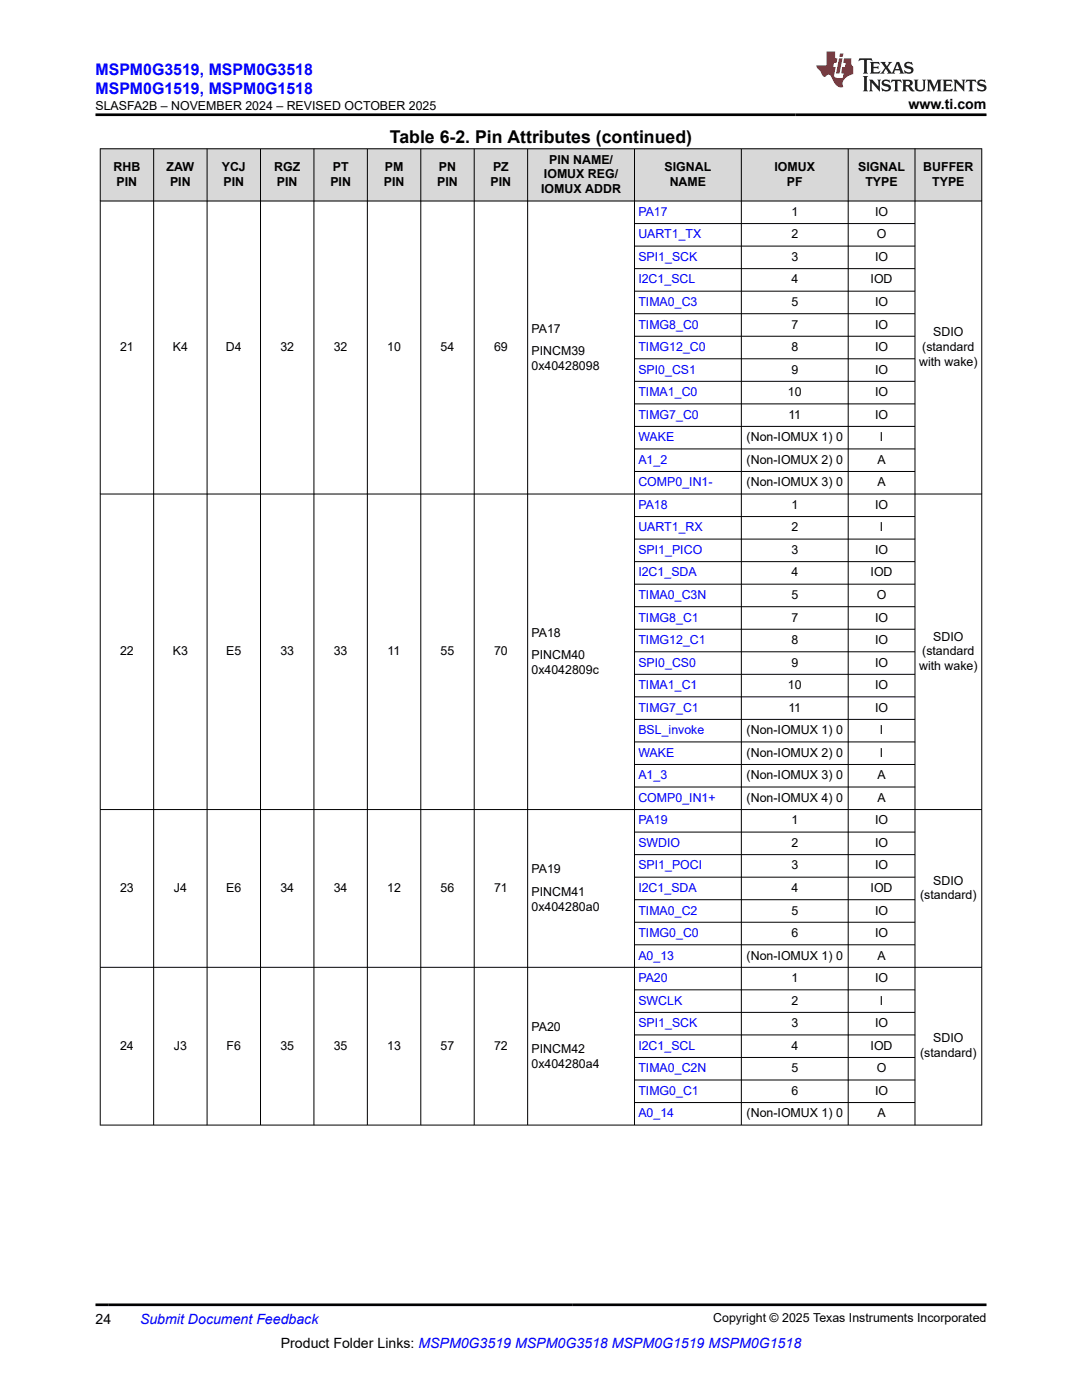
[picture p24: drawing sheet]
<svg xmlns="http://www.w3.org/2000/svg" width="216mm" height="279mm" viewBox="0 0 216 279" stroke-linecap="round" stroke-linejoin="round" font-family="sans-serif">
<defs><g id="words">
<text font-size="3.5" x="77.8" y="28.5">Table 6-2. Pin Attributes (continued)</text>
<g font-size="3.2" fill="#00f">
<text x="19" y="14.9">MSPM0G3519, MSPM0G3518</text>
<text x="19" y="18.7">MSPM0G1519, MSPM0G1518</text>
</g>
<g font-size="2.8">
<text x="181.3" y="21.8">www.ti.com</text>
<text x="19" y="264.2">24</text>
<text x="56" y="269">Product Folder Links: MSPM0G3519 MSPM0G3518 MSPM0G1519 MSPM0G1518</text>
</g>
<text font-size="2.8" fill="#00f" x="27.9" y="264.2">Submit Document Feedback</text>
<g font-size="2.5">
<text x="19.1" y="21.9">SLASFA2B – NOVEMBER 2024 – REVISED OCTOBER 2025</text>
<text x="22.7" y="34.1">RHB</text>
<text x="33.2" y="34.1">ZAW</text>
<text x="44.2" y="34.1">YCJ</text>
<text x="54.7" y="34.1">RGZ</text>
<text x="66.4" y="34.1">PT</text>
<text x="76.8" y="34.1">PM</text>
<text x="87.6" y="34.1">PN</text>
<text x="98.4" y="34.1">PZ</text>
<text x="108.5" y="35.6">IOMUX REG/</text>
<text x="109.6" y="32.7">PIN NAME/</text>
<text x="132.6" y="34.1">SIGNAL</text>
<text x="154.5" y="34.1">IOMUX</text>
<text x="171.2" y="34.1">SIGNAL</text>
<text x="184.2" y="34.1">BUFFER</text>
<text x="23.3" y="37.1">PIN</text>
<text x="33.9" y="37.1">PIN</text>
<text x="44.6" y="37.1">PIN</text>
<text x="55.3" y="37.1">PIN</text>
<text x="65.9" y="37.1">PIN</text>
<text x="76.6" y="37.1">PIN</text>
<text x="87.2" y="37.1">PIN</text>
<text x="97.9" y="37.1">PIN</text>
<text x="108" y="38.6">IOMUX ADDR</text>
<text x="133.6" y="37.1">NAME</text>
<text x="157" y="37.1">PF</text>
<text x="172.7" y="37.1">TYPE</text>
<text x="186" y="37.1">TYPE</text>
<text x="157.9" y="43.1">1</text>
<text x="157.9" y="47.6">2</text>
<text x="174.6" y="43.1">IO</text>
<text x="175" y="47.6">O</text>
<text x="157.9" y="52.1">3</text>
<text x="174.6" y="52.1">IO</text>
<text x="157.9" y="56.6">4</text>
<text x="173.7" y="56.6">IOD</text>
<text x="157.9" y="61.1">5</text>
<text x="157.9" y="65.6">7</text>
<text x="174.6" y="61.1">IO</text>
<text x="174.6" y="65.6">IO</text>
<text x="24" y="70.1">21</text>
<text x="34.5" y="70.1">K4</text>
<text x="45.1" y="70.1">D4</text>
<text x="55.9" y="70.1">32</text>
<text x="66.6" y="70.1">32</text>
<text x="77.3" y="70.1">10</text>
<text x="87.9" y="70.1">54</text>
<text x="98.6" y="70.1">69</text>
<text x="106.1" y="66.4">PA17</text>
<text x="106.1" y="70.8">PINCM39</text>
<text x="157.9" y="70.1">8</text>
<text x="174.6" y="70.1">IO</text>
<text x="184" y="70.1">(standard</text>
<text x="186.2" y="67.1">SDIO</text>
<text x="106.1" y="73.8">0x40428098</text>
<text x="157.9" y="74.6">9</text>
<text x="174.6" y="74.6">IO</text>
<text x="183.4" y="73">with wake)</text>
<text x="157.2" y="79.1">10</text>
<text x="157.3" y="83.6">11</text>
<text x="174.6" y="79.1">IO</text>
<text x="174.6" y="83.6">IO</text>
<text x="149" y="88.1">(Non-IOMUX 1) 0</text>
<text x="175.6" y="88.1">I</text>
<text x="149" y="92.6">(Non-IOMUX 2) 0</text>
<text x="175.1" y="92.6">A</text>
<text x="149" y="97.1">(Non-IOMUX 3) 0</text>
<text x="157.9" y="101.6">1</text>
<text x="174.6" y="101.6">IO</text>
<text x="175.1" y="97.1">A</text>
<text x="157.9" y="106.1">2</text>
<text x="175.6" y="106.1">I</text>
<text x="157.9" y="110.5">3</text>
<text x="174.6" y="110.5">IO</text>
<text x="157.9" y="115">4</text>
<text x="157.9" y="119.5">5</text>
<text x="173.7" y="115">IOD</text>
<text x="175" y="119.5">O</text>
<text x="157.9" y="124">7</text>
<text x="174.6" y="124">IO</text>
<text x="24" y="130.8">22</text>
<text x="34.5" y="130.8">K3</text>
<text x="45.1" y="130.8">E5</text>
<text x="55.9" y="130.8">33</text>
<text x="66.6" y="130.8">33</text>
<text x="77.4" y="130.8">11</text>
<text x="87.9" y="130.8">55</text>
<text x="98.6" y="130.8">70</text>
<text x="106.1" y="127.1">PA18</text>
<text x="106.1" y="131.5">PINCM40</text>
<text x="157.9" y="128.5">8</text>
<text x="174.6" y="128.5">IO</text>
<text x="184" y="130.8">(standard</text>
<text x="186.2" y="127.8">SDIO</text>
<text x="106.1" y="134.5">0x4042809c</text>
<text x="157.2" y="137.5">10</text>
<text x="157.9" y="133">9</text>
<text x="174.6" y="133">IO</text>
<text x="174.6" y="137.5">IO</text>
<text x="183.4" y="133.8">with wake)</text>
<text x="157.3" y="142">11</text>
<text x="174.6" y="142">IO</text>
<text x="149" y="146.5">(Non-IOMUX 1) 0</text>
<text x="175.6" y="146.5">I</text>
<text x="149" y="151">(Non-IOMUX 2) 0</text>
<text x="149" y="155.5">(Non-IOMUX 3) 0</text>
<text x="175.1" y="155.5">A</text>
<text x="175.6" y="151">I</text>
<text x="149" y="160">(Non-IOMUX 4) 0</text>
<text x="175.1" y="160">A</text>
<text x="157.9" y="164.5">1</text>
<text x="174.6" y="164.5">IO</text>
<text x="157.9" y="169">2</text>
<text x="157.9" y="173.5">3</text>
<text x="174.6" y="169">IO</text>
<text x="174.6" y="173.5">IO</text>
<text x="24" y="178">23</text>
<text x="34.7" y="178">J4</text>
<text x="45.1" y="178">E6</text>
<text x="55.9" y="178">34</text>
<text x="66.6" y="178">34</text>
<text x="77.3" y="178">12</text>
<text x="87.9" y="178">56</text>
<text x="98.6" y="178">71</text>
<text x="106.1" y="174.3">PA19</text>
<text x="106.1" y="178.8">PINCM41</text>
<text x="157.9" y="178">4</text>
<text x="173.7" y="178">IOD</text>
<text x="183.6" y="179.5">(standard)</text>
<text x="186.2" y="176.5">SDIO</text>
<text x="106.1" y="181.7">0x404280a0</text>
<text x="157.9" y="182.5">5</text>
<text x="174.6" y="182.5">IO</text>
<text x="149" y="191.5">(Non-IOMUX 1) 0</text>
<text x="157.9" y="187">6</text>
<text x="174.6" y="187">IO</text>
<text x="175.1" y="191.5">A</text>
<text x="157.9" y="196">1</text>
<text x="174.6" y="196">IO</text>
<text x="157.9" y="200.5">2</text>
<text x="175.6" y="200.5">I</text>
<text x="24" y="209.5">24</text>
<text x="34.7" y="209.5">J3</text>
<text x="45.2" y="209.5">F6</text>
<text x="55.9" y="209.5">35</text>
<text x="66.6" y="209.5">35</text>
<text x="77.3" y="209.5">13</text>
<text x="87.9" y="209.5">57</text>
<text x="98.6" y="209.5">72</text>
<text x="106.1" y="205.8">PA20</text>
<text x="157.9" y="205">3</text>
<text x="157.9" y="209.5">4</text>
<text x="173.7" y="209.5">IOD</text>
<text x="174.6" y="205">IO</text>
<text x="186.2" y="208">SDIO</text>
<text x="106.1" y="210.2">PINCM42</text>
<text x="106.1" y="213.2">0x404280a4</text>
<text x="157.9" y="214">5</text>
<text x="175" y="214">O</text>
<text x="183.6" y="211">(standard)</text>
<text x="157.9" y="218.5">6</text>
<text x="174.6" y="218.5">IO</text>
<text x="149" y="223">(Non-IOMUX 1) 0</text>
<text x="175.1" y="223">A</text>
<text x="142.3" y="263.9">Copyright © 2025 Texas Instruments Incorporated</text>
</g>
<g font-size="2.5" fill="#00f">
<text x="127.4" y="43.1">PA17</text>
<text x="127.4" y="47.6">UART1_TX</text>
<text x="127.4" y="52.1">SPI1_SCK</text>
<text x="127.4" y="56.6">I2C1_SCL</text>
<text x="127.4" y="61.1">TIMA0_C3</text>
<text x="127.4" y="65.6">TIMG8_C0</text>
<text x="127.4" y="70.1">TIMG12_C0</text>
<text x="127.4" y="74.6">SPI0_CS1</text>
<text x="127.4" y="79.1">TIMA1_C0</text>
<text x="127.4" y="83.6">TIMG7_C0</text>
<text x="127.4" y="88.1">WAKE</text>
<text x="127.4" y="92.6">A1_2</text>
<text x="127.4" y="97.1">COMP0_IN1-</text>
<text x="127.4" y="101.6">PA18</text>
<text x="127.4" y="106.1">UART1_RX</text>
<text x="127.4" y="110.5">SPI1_PICO</text>
<text x="127.4" y="115">I2C1_SDA</text>
<text x="127.4" y="119.5">TIMA0_C3N</text>
<text x="127.4" y="124">TIMG8_C1</text>
<text x="127.4" y="128.5">TIMG12_C1</text>
<text x="127.4" y="133">SPI0_CS0</text>
<text x="127.4" y="137.5">TIMA1_C1</text>
<text x="127.4" y="142">TIMG7_C1</text>
<text x="127.4" y="146.5">BSL_invoke</text>
<text x="127.4" y="151">WAKE</text>
<text x="127.4" y="155.5">A1_3</text>
<text x="127.4" y="160">COMP0_IN1+</text>
<text x="127.4" y="164.5">PA19</text>
<text x="127.4" y="169">SWDIO</text>
<text x="127.4" y="173.5">SPI1_POCI</text>
<text x="127.4" y="178">I2C1_SDA</text>
<text x="127.4" y="182.5">TIMA0_C2</text>
<text x="127.4" y="187">TIMG0_C0</text>
<text x="127.4" y="191.5">A0_13</text>
<text x="127.4" y="196">PA20</text>
<text x="127.4" y="200.5">SWCLK</text>
<text x="127.4" y="205">SPI1_SCK</text>
<text x="127.4" y="209.5">I2C1_SCL</text>
<text x="127.4" y="214">TIMA0_C2N</text>
<text x="127.4" y="218.5">TIMG0_C1</text>
<text x="127.4" y="223">A0_14</text>
</g>
</g></defs>
<g fill="#d8d8d8">
<path d="M20 29.7h175.9v10.4h-175.9z" fill-rule="evenodd"/>
<path d="M20.1 29.8h10.5v10.3h-10.5z" fill-rule="evenodd"/>
<path d="M30.7 29.8h10.6v10.3h-10.6z" fill-rule="evenodd"/>
<path d="M41.4 29.8h10.5v10.3h-10.5z" fill-rule="evenodd"/>
<path d="M52 29.8h10.6v10.3h-10.6z" fill-rule="evenodd"/>
<path d="M62.7 29.8h10.5v10.3h-10.5z" fill-rule="evenodd"/>
<path d="M73.4 29.8h10.5v10.3h-10.5z" fill-rule="evenodd"/>
<path d="M84 29.8h10.6v10.3h-10.6z" fill-rule="evenodd"/>
<path d="M94.7 29.8h10.5v10.3h-10.5z" fill-rule="evenodd"/>
<path d="M105.3 29.8h21.2v10.3h-21.2z" fill-rule="evenodd"/>
<path d="M126.7 29.8h21.2v10.3h-21.2z" fill-rule="evenodd"/>
<path d="M148 29.8h21.2v10.3h-21.2z" fill-rule="evenodd"/>
<path d="M169.3 29.8h13.2v10.3h-13.2z" fill-rule="evenodd"/>
<path d="M182.6 29.8h13.2v10.3h-13.2z" fill-rule="evenodd"/>
</g>
<g fill="none" stroke="#000" stroke-width=".2">
<path d="M19.9 29.7h176.1M20 29.6v195M30.7 29.6v195M41.3 29.6v195M52 29.6v195M62.6 29.6v195M73.3 29.6v195M84 29.6v195M94.6 29.6v195M105.3 29.6v195M126.6 29.6v195M147.9 29.6v195"/>
<path d="M169.2 29.6v195M182.6 29.6v195M195.9 29.6v195M19.9 40.1h176.1M126.6 44.6h56M126.6 49.1h56M126.6 53.6h56M126.6 58.1h56M126.6 62.6h56M126.6 67.1h56M126.6 71.6h56M126.6 76.1h56"/>
<path d="M19.9 98.6h176.1M126.6 80.6h56M126.6 85.1h56M126.6 89.6h56M126.6 94.1h56M126.6 103.1h56M126.6 107.6h56M126.6 112.1h56M126.6 116.6h56M126.6 121.1h56M126.6 125.6h56M126.6 130.1h56"/>
<path d="M126.6 134.6h56M126.6 139.1h56M126.6 143.6h56M126.6 148.1h56M126.6 152.6h56M126.6 157.1h56M19.9 161.6h176.1M126.6 166.1h56M126.6 170.6h56M126.6 175.1h56M126.6 179.6h56M19.9 193h176.1"/>
<path d="M126.6 184.1h56M126.6 188.6h56M126.6 197.5h56M126.6 202h56M126.6 206.5h56M126.6 211h56M126.6 215.5h56M19.9 224.5h176.1M126.6 220h56"/>
</g>
<path d="M171.5 11.6l-.2 .6 .5-.2h.6v.1v2.2l-.2 .4h1l-.2-.4v-2.2v-.1h.5l.6 .2-.2-.6zM173.6 12.4l.2 .3v1.6l-.2 .4h1.9l.1-.6a1.08 1.08 0 0 1-1.3 .2v-.7h.6l.4 .2v-.7l-.4 .2h-.6v-.5l.2-.2a1 1 0 0 1 1 .3l-.1-.5zM175.7 12.4l.9 1.1-1 1.2h.9l-.2-.2 .5-.8 .4 .8-.2 .2h1.6l-.2-.2 .2-.5h.9l.1 .5-.1 .2h.9l-.2-.4-.8-1.9h-.5l-.9 2.1-.9-1.1 .9-1h-.8l.2 .2-.4 .6-.4-.6 .2-.2zM179 12.8l.4 1h-.7zM180.7 12.5a.65 .65 0 0 0-.2 .7 .65 .65 0 0 0 .6 .5l.6 .1 .1 .3a.79 .79 0 0 1-.7 .4 .79 .79 0 0 1-.7-.5l.1 .7 .2-.1a.93 .93 0 0 0 1.1 0 .93 .93 0 0 0 .4-.9 1.46 1.46 0 0 0-1.2-.6l-.1-.3a1.09 1.09 0 0 1 1.2 .2l-.2-.6-.1 .1-.5-.2zM172.2 15.2l.2 .4v2.2l-.2 .4h1l-.2-.4v-2.2l.2-.4zM173.4 15.9l.2 .4v1.5l-.2 .4h.8l-.3-.4 .1-1.3 1.6 1.8v-2l.2-.4h-.7l.1 .2 .1 1.1-1.2-1.3zM176.2 16a.65 .65 0 0 0-.2 .8 .65 .65 0 0 0 .6 .4l.6 .2 .1 .2a.79 .79 0 0 1-.7 .4 .79 .79 0 0 1-.7-.5l.1 .7 .2-.1a.93 .93 0 0 0 1.1 .1 .93 .93 0 0 0 .4-1 1.46 1.46 0 0 0-1.2-.5l-.1-.4a1.09 1.09 0 0 1 1.2 .2l-.1-.6-.2 .1-.5-.1zM177.9 15.9l-.1 .6a.63 .63 0 0 1 .8-.3v1.6l-.3 .4h1l-.2-.4v-1.6a.66 .66 0 0 1 .8 .3l-.1-.6zM180 15.9l.2 .4v1.5l-.2 .4h1l-.2-.2-.1-.7h.5l.1 .2a.79 .79 0 0 0 1.2 .6l-1-.9a.61 .61 0 0 0 .6-.6 .61 .61 0 0 0-.5-.7zM180.8 16.2h.1a.47 .47 0 0 1 .5 .1 .47 .47 0 0 1 .1 .5l-.1 .1-.7 .1zM182.3 15.9l.2 .2a2.27 2.27 0 0 0 .4 2 1.04 1.04 0 0 0 1.7-.7v-1.3l.2-.2h-.8l.2 .4v1.1a.6 .6 0 0 1-.6 .6 .6 .6 0 0 1-.6-.6v-1.1l.3-.4zM184.9 15.9l.2 .4v1.5l-.2 .4h.8l-.3-.4v-1.4l.9 1.9 .9-1.9v1.4l-.3 .4h1l-.2-.4v-1.5l.2-.4h-.8l-.7 1.5-.6-1.5zM188.1 15.9l.2 .4v1.5l-.2 .4h1.9l.1-.6a1.09 1.09 0 0 1-1.3 .2v-.7h.6l.4 .2v-.6l-.4 .2h-.6v-.6l.2-.1a1.01 1.01 0 0 1 1 .3l-.1-.6zM190.2 15.9l.3 .4v1.5l-.3 .4h.8l-.2-.4v-1.3l1.6 1.8v-2l.2-.4h-.7l.2 .2v1.1l-1.2-1.3zM192.8 15.9l-.1 .6a.63 .63 0 0 1 .8-.3v1.6l-.3 .4h1l-.2-.4v-1.6a.66 .66 0 0 1 .8 .3l-.1-.6zM195.2 16a.65 .65 0 0 0-.2 .8 .65 .65 0 0 0 .6 .4l.6 .2 .2 .2a.79 .79 0 0 1-.7 .4 .79 .79 0 0 1-.7-.5l.1 .7 .2-.1a.93 .93 0 0 0 1 .1 .93 .93 0 0 0 .5-1 1.46 1.46 0 0 0-1.3-.5v-.4a1.09 1.09 0 0 1 1.2 .2l-.2-.6-.2 .1-.5-.1z" fill="#231f20"/>
<path d="M164.9 10.3v2.7h-2l.1 .4 .8 1a.95 .95 0 0 0 1 .9 .59 .59 0 0 1 .5-.4 .59 .59 0 0 1 .5 .3l.4 .8a1.59 1.59 0 0 0 2.1 1.4 1.61 1.61 0 0 1 1-2.3l1-.3-.1-1.5a1.59 1.59 0 0 1-.3-1.7h-1.5l-.2 .9h.6l-.2 .9h-.5l-.2 .9v.3l.4 .1-.1 .9h-.7a.73 .73 0 0 1-1-.7l.3-1.5h-.5l.1-.9h.5l.2-.9h-.5v-1.3zM167.4 11.6l-.6 3.1h.7l.6-3.1zM167.6 10.7l-.1 .6h.7l.1-.6z" fill="#ed1c24"/>
<path d="M19 22.9h177.8M19 260.4h177.8" fill="none" stroke="#000" stroke-width=".53"/>
<use href="#words"/>
</svg>
